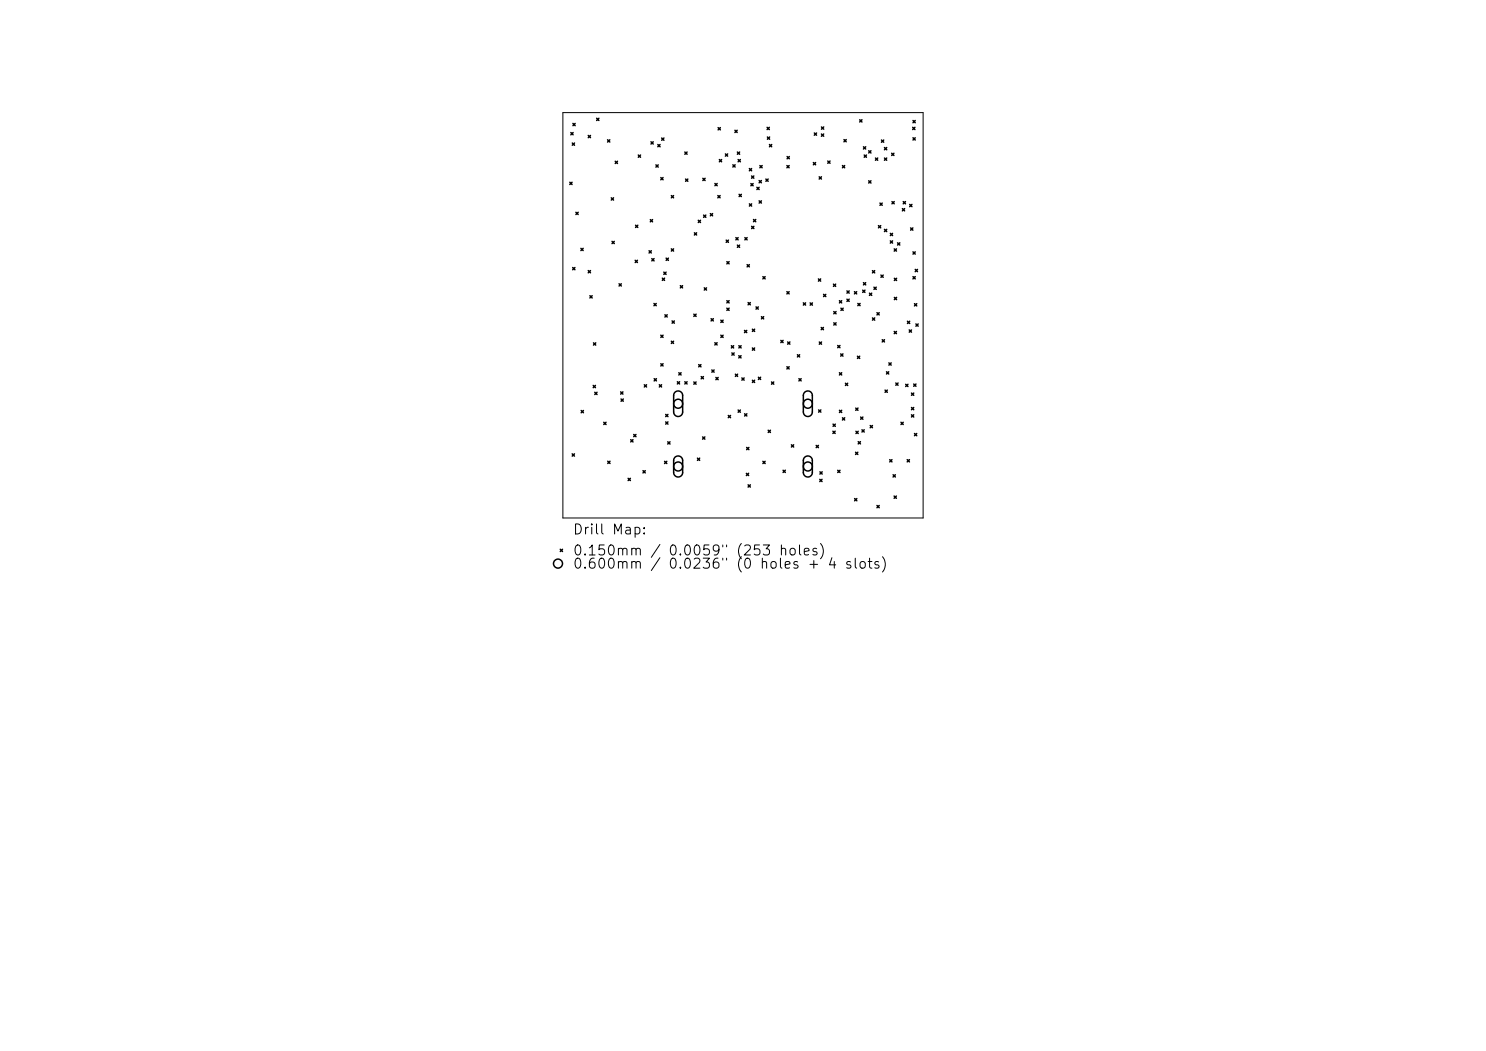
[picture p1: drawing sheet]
<svg xmlns="http://www.w3.org/2000/svg" width="297mm" height="210mm" viewBox="0 0 297 210" stroke-linecap="round" stroke-linejoin="round" font-family="sans-serif">
<defs><g id="words">
<g font-size="2">
<text x="114.4" y="107.3">Drill Map:</text>
<text x="114.4" y="111.5">0.150mm / 0.0059&quot; (253 holes)</text>
<text x="114.4" y="114.1">0.600mm</text>
<text x="133.4" y="114.1">0.0236&quot; (0 holes + 4 slots)</text>
</g>
</g></defs>
<path d="M112.5 22.5h72v81h-72z" fill="none" stroke="#000" stroke-width=".2"/>
<g fill="none" stroke="#000" stroke-width=".3">
<path d="M113.9 36.4l.4 .5M114.1 26.5l.4 .4M114.3 36.4l-.4 .5M114.4 28.6l.4 .4M114.5 24.7l.5 .4M114.5 26.5l-.4 .4M114.8 28.6l-.4 .4M115 24.7l-.5 .4M117.6 27.1l.4 .4M118 27.1l-.4 .4M119.3 23.6l.4 .5M119.7 23.6l-.4 .5"/>
<path d="M121.4 27.9l.5 .5M121.9 27.9l-.5 .5M122.2 39.5l.4 .5M122.6 39.5l-.4 .5M123 32.2l.4 .5M123.4 32.2l-.4 .5M127.6 31l.4 .4M128 31l-.4 .4M130.1 28.3l.5 .5M130.6 28.3l-.5 .5M131.1 32.9l.5 .5M131.5 28.9l.4 .4"/>
<path d="M131.6 32.9l-.5 .5M131.9 28.9l-.4 .4M132.1 35.5l.4 .4M132.2 27.6l.5 .4M132.5 35.5l-.4 .4M132.7 27.6l-.5 .4M134.2 39.1l.4 .4M134.6 39.1l-.4 .4M136.9 30.4l.4 .4M137 35.8l.5 .4M137.3 30.4l-.4 .4M137.5 35.8l-.5 .4"/>
<path d="M140.5 35.6l.4 .5M140.9 35.6l-.4 .5M142.9 36.7l.4 .4M143.3 36.7l-.4 .4M143.5 39.1l.4 .4M143.5 25.5l.5 .5M143.8 31.9l.4 .4M143.9 39.1l-.4 .4M144 25.5l-.5 .5M144.2 31.9l-.4 .4M145 30.8l.4 .4M145.4 30.8l-.4 .4"/>
<path d="M146.5 32.9l.4 .5M146.9 26l.4 .5M146.9 32.9l-.4 .5M147.3 26l-.4 .5M147.4 30.4l.4 .4M147.5 31.9l.5 .4M147.7 38.8l.5 .5M147.8 30.4l-.4 .4M148 31.9l-.5 .4M148.2 38.8l-.5 .5M149.8 33.7l.4 .4M150.1 36.7l.4 .4"/>
<path d="M150.2 35.2l.5 .4M150.2 33.7l-.4 .4M150.5 36.7l-.4 .4M150.7 35.2l-.5 .4M151.3 37.4l.4 .5M151.7 36.1l.5 .4M151.7 37.4l-.4 .5M151.9 33.1l.4 .4M152.2 36.1l-.5 .4M152.3 33.1l-.4 .4M153.1 35.8l.4 .4M153.3 25.4l.5 .5"/>
<path d="M153.4 27.4l.4 .4M153.5 35.8l-.4 .4M153.8 25.4l-.5 .5M153.8 28.9l.4 .4M153.8 27.4l-.4 .4M154.2 28.9l-.4 .4M157.3 33.1l.4 .4M157.3 31.3l.5 .4M157.7 33.1l-.4 .4M157.8 31.3l-.5 .4M162.6 32.5l.4 .4M162.8 26.6l.4 .4"/>
<path d="M163 32.5l-.4 .4M163.2 26.6l-.4 .4M163.7 35.3l.5 .5M164.2 35.3l-.5 .5M164.2 26.8l.4 .4M164.2 25.4l.4 .4M164.6 26.8l-.4 .4M164.6 25.4l-.4 .4M165.4 32.2l.5 .4M165.9 32.2l-.5 .4M168.4 33.1l.4 .4M168.7 27.9l.4 .4"/>
<path d="M168.8 33.1l-.4 .4M169.1 27.9l-.4 .4M171.8 23.9l.5 .5M172.3 23.9l-.5 .5M172.6 29.3l.4 .5M172.7 31l.5 .4M173 29.3l-.4 .5M173.2 31l-.5 .4M173.6 30.1l.5 .5M173.6 36.1l.5 .5M174.1 30.1l-.5 .5M174.1 36.1l-.5 .5"/>
<path d="M175 31.6l.4 .4M175.4 31.6l-.4 .4M176.2 28l.4 .4M176.6 28l-.4 .4M176.8 29.5l.4 .4M176.8 31.6l.4 .4M177.2 29.5l-.4 .4M177.2 31.6l-.4 .4M178.2 30.6l.5 .5M178.7 30.6l-.5 .5M182.4 25.4l.5 .5M182.5 24.1l.4 .4"/>
<path d="M182.5 27.5l.4 .5M182.9 25.4l-.5 .5M182.9 24.1l-.4 .4M182.9 27.5l-.4 .5M114.5 53.5l.4 .4M114.9 53.5l-.4 .4M115.1 42.4l.5 .5M115.6 42.4l-.5 .5M116.1 49.6l.5 .5M116.6 49.6l-.5 .5M117.6 54.1l.4 .4M117.9 59.1l.5 .4"/>
<path d="M118 54.1l-.4 .4M118.4 59.1l-.5 .4M122.3 48.2l.5 .5M122.8 48.2l-.5 .5M123.7 56.7l.5 .5M124.2 56.7l-.5 .5M127 52l.4 .5M127 45l.5 .5M127.4 52l-.4 .5M127.5 45l-.5 .5M129.7 50.1l.5 .5M130 43.9l.4 .4"/>
<path d="M130.2 50.1l-.5 .5M130.3 51.7l.4 .4M130.4 43.9l-.4 .4M130.7 51.7l-.4 .4M132.4 55.6l.4 .4M132.7 54.4l.4 .4M132.8 55.6l-.4 .4M133.1 54.4l-.4 .4M133.1 51.6l.5 .4M133.6 51.6l-.5 .4M134.2 49.7l.4 .5M134.6 49.7l-.4 .5"/>
<path d="M136 57.1l.4 .4M136.4 57.1l-.4 .4M138.8 46.5l.4 .5M139.2 46.5l-.4 .5M139.6 44l.4 .5M140 44l-.4 .5M140.6 43l.5 .4M140.8 57.5l.4 .5M141.1 43l-.5 .4M141.2 57.5l-.4 .5M142 42.7l.4 .4M142.4 42.7l-.4 .4"/>
<path d="M145.1 48l.5 .4M145.3 52.3l.4 .4M145.6 48l-.5 .4M145.7 52.3l-.4 .4M147.1 47.5l.4 .4M147.4 49l.4 .4M147.5 47.5l-.4 .4M147.8 49l-.4 .4M148.9 47.5l.4 .4M149.3 47.5l-.4 .4M149.3 52.9l.5 .4M149.8 52.9l-.5 .4"/>
<path d="M149.8 40.7l.4 .5M150.2 40.7l-.4 .5M150.2 45.2l.5 .5M150.6 43.9l.5 .4M150.7 45.2l-.5 .5M151.1 43.9l-.5 .4M151.7 40.1l.5 .5M152.2 40.1l-.5 .5M152.5 55.3l.4 .4M152.9 55.3l-.4 .4M157.3 58.3l.4 .4M157.7 58.3l-.4 .4"/>
<path d="M163.6 55.7l.4 .5M164 55.7l-.4 .5M164.6 58.8l.5 .5M165.1 58.8l-.5 .5M166.6 56.8l.4 .4M167 56.8l-.4 .4M169.3 58.1l.4 .5M169.3 59.8l.4 .4M169.7 58.1l-.4 .5M169.7 59.8l-.4 .4M170.8 58.3l.4 .4M171.2 58.3l-.4 .4"/>
<path d="M172.4 58l.5 .4M172.6 56.5l.4 .4M172.9 58l-.5 .4M173 56.5l-.4 .4M173.8 58.6l.4 .4M174.2 58.6l-.4 .4M174.4 54.1l.4 .4M174.7 57.4l.4 .4M174.8 54.1l-.4 .4M175.1 57.4l-.4 .4M175.6 45.1l.4 .4M175.9 40.6l.4 .4"/>
<path d="M176 45.1l-.4 .4M176.1 55l.4 .4M176.3 40.6l-.4 .4M176.5 55l-.4 .4M176.8 45.8l.4 .5M177.2 45.8l-.4 .5M177.9 46.6l.5 .5M177.9 48.1l.5 .5M178.3 40.3l.4 .4M178.4 46.6l-.5 .5M178.4 48.1l-.5 .5M178.7 40.3l-.4 .4"/>
<path d="M178.7 49.7l.5 .5M178.8 55.6l.4 .5M178.8 59.4l.4 .5M179.2 49.7l-.5 .5M179.2 55.6l-.4 .5M179.2 59.4l-.4 .5M179.4 48.5l.4 .5M179.8 48.5l-.4 .5M180.4 41.7l.4 .4M180.5 40.3l.5 .4M180.8 41.7l-.4 .4M181 40.3l-.5 .4"/>
<path d="M181.8 40.8l.5 .5M182 45.5l.5 .5M182.3 40.8l-.5 .5M182.5 45.5l-.5 .5M182.5 50.3l.4 .5M182.5 55.3l.4 .4M182.9 55.3l-.4 .4M182.9 50.3l-.4 .5M182.9 53.8l.5 .5M183.4 53.8l-.5 .5M118.6 77l.4 .5M118.6 68.5l.5 .5"/>
<path d="M118.9 78.4l.4 .4M119 77l-.4 .5M119.1 68.5l-.5 .5M119.3 78.4l-.4 .4M124.1 78.3l.4 .5M124.1 79.7l.5 .5M124.5 78.3l-.4 .5M124.6 79.7l-.5 .5M128.8 76.9l.4 .4M129.2 76.9l-.4 .4M130.7 60.6l.5 .5M130.7 75.7l.5 .4"/>
<path d="M131.2 60.6l-.5 .5M131.2 75.7l-.5 .4M131.8 76.9l.4 .4M132.1 67l.4 .4M132.1 72.7l.4 .4M132.2 76.9l-.4 .4M132.5 67l-.4 .4M132.5 72.7l-.4 .4M132.9 62.9l.5 .4M133.4 62.9l-.5 .4M134.2 68.2l.4 .4M134.3 64.1l.5 .5"/>
<path d="M134.6 68.2l-.4 .4M134.8 64.1l-.5 .5M134.9 78.4a.9 .9 0 0 1 1-.2 .9 .9 0 0 1 .5 .8v3.3a.9 .9 0 0 1-.9 .9 .9 .9 0 0 1-.9-.9v-3.4zM135.4 76.3l.4 .4M135.7 74.5l.4 .4M135.8 76.3l-.4 .4M136.1 74.5l-.4 .4M136.9 76.3l.4 .4M137.3 76.3l-.4 .4M138.7 62.8l.4 .4M138.7 76.3l.4 .5M139.1 62.8l-.4 .4"/>
<path d="M139.1 76.3l-.4 .5M139.7 72.9l.4 .4M140.1 72.9l-.4 .4M140.1 75.2l.5 .5M140.6 75.2l-.5 .5M142.1 63.7l.5 .4M142.3 73.9l.4 .5M142.6 63.7l-.5 .4M142.7 73.9l-.4 .5M142.9 68.5l.4 .4M143.1 75.4l.4 .5M143.3 68.5l-.4 .4"/>
<path d="M143.5 75.4l-.4 .5M144.1 64l.4 .4M144.1 67l.4 .4M144.5 64l-.4 .4M144.5 67l-.4 .4M145.3 60.1l.4 .4M145.3 61.6l.4 .4M145.7 60.1l-.4 .4M145.7 61.6l-.4 .4M146.2 69.1l.4 .4M146.3 70.5l.4 .5M146.6 69.1l-.4 .4"/>
<path d="M146.7 70.5l-.4 .5M147 74.8l.4 .4M147.4 74.8l-.4 .4M147.7 71.1l.4 .4M147.7 69.1l.4 .4M148.1 71.1l-.4 .4M148.1 69.1l-.4 .4M148.3 75.5l.4 .5M148.7 75.5l-.4 .5M148.8 66l.5 .5M149.3 66l-.5 .5M149.5 60.5l.5 .4"/>
<path d="M150 60.5l-.5 .4M150.4 65.8l.4 .4M150.4 69.5l.4 .5M150.4 76l.4 .4M150.8 65.8l-.4 .4M150.8 69.5l-.4 .5M150.8 76l-.4 .4M151.1 61.3l.5 .5M151.6 61.3l-.5 .5M151.6 75.4l.4 .4M152 75.4l-.4 .4M152.2 63.3l.4 .4"/>
<path d="M152.6 63.3l-.4 .4M154.2 76.3l.5 .5M154.7 76.3l-.5 .5M156.1 68l.4 .5M156.5 68l-.4 .5M157.3 73.3l.4 .4M157.4 68.3l.5 .5M157.7 73.3l-.4 .4M157.9 68.3l-.5 .5M159.4 70.9l.4 .4M159.7 75.7l.4 .4M159.8 70.9l-.4 .4"/>
<path d="M160.1 75.7l-.4 .4M160.6 60.5l.4 .5M160.8 78.4a.9 .9 0 0 1 1-.2 .9 .9 0 0 1 .6 .8v3.3a.9 .9 0 0 1-.9 .9 .9 .9 0 0 1-.9-.9v-3.4zM161 60.5l-.4 .5M161.9 60.5l.5 .5M162.4 60.5l-.5 .5M163.7 68.3l.5 .5M164.1 65.4l.5 .5M164.2 68.3l-.5 .5M164.6 65.4l-.5 .5M166.7 62.3l.4 .4M166.7 64.5l.4 .5"/>
<path d="M167.1 62.3l-.4 .4M167.1 64.5l-.4 .5M167.4 69l.5 .5M167.8 60.1l.4 .4M167.8 74.5l.4 .4M167.9 69l-.5 .5M168 70.7l.5 .5M168.1 61.6l.4 .4M168.2 60.1l-.4 .4M168.2 74.5l-.4 .4M168.5 70.7l-.5 .5M168.5 61.6l-.4 .4"/>
<path d="M169 76.6l.4 .4M169.4 76.6l-.4 .4M171.4 71.2l.4 .4M171.5 60.6l.4 .5M171.8 71.2l-.4 .4M171.9 60.6l-.4 .5M174.4 63.5l.4 .5M174.8 63.5l-.4 .5M175.3 62.5l.4 .4M175.7 62.5l-.4 .4M176.3 67.9l.5 .4M176.8 67.9l-.5 .4"/>
<path d="M176.9 77.9l.4 .5M177.2 74.3l.4 .4M177.3 77.9l-.4 .5M177.6 74.3l-.4 .4M177.7 72.5l.4 .5M178.1 72.5l-.4 .5M178.7 66.2l.5 .5M179 76.5l.5 .5M179.2 66.2l-.5 .5M179.5 76.5l-.5 .5M181 76.8l.5 .4M181.4 64.2l.4 .4"/>
<path d="M181.5 76.8l-.5 .4M181.7 65.9l.5 .5M181.8 64.2l-.4 .4M182.2 65.9l-.5 .5M182.2 78.5l.4 .5M182.6 76.7l.5 .5M182.6 78.5l-.4 .5M182.8 60.7l.4 .4M183.1 64.7l.4 .5M183.1 76.7l-.5 .5M183.2 60.7l-.4 .4M183.5 64.7l-.4 .5"/>
<path d="M114.4 90.7l.4 .4M114.8 90.7l-.4 .4M116.2 82l.4 .5M116.6 82l-.4 .5M120.7 84.4l.4 .4M121.1 84.4l-.4 .4M121.5 92.2l.4 .4M121.9 92.2l-.4 .4M125.5 95.6l.5 .4M126 95.6l-.5 .4M126.1 87.9l.4 .4M126.5 87.9l-.4 .4"/>
<path d="M126.7 86.8l.4 .5M127.1 86.8l-.4 .5M128.5 94l.5 .5M129 94l-.5 .5M132.8 92.2l.5 .4M133.1 82.8l.4 .5M133.1 84.3l.4 .5M133.3 92.2l-.5 .4M133.5 88.3l.4 .4M133.5 82.8l-.4 .5M133.5 84.3l-.4 .5M133.9 88.3l-.4 .4"/>
<path d="M134.6 94.4a.9 .9 0 0 0 .9 .9 .9 .9 0 0 0 .9-.9M134.6 94.4v-2.4a.9 .9 0 0 1 .9-.9 .9 .9 0 0 1 .9 .9v2.4M139.4 91.5l.4 .5M139.8 91.5l-.4 .5M140.4 87.3l.5 .5M140.9 87.3l-.5 .5M145.6 83l.4 .5M146 83l-.4 .5M147.5 81.9l.5 .5M148 81.9l-.5 .5M148.8 82.7l.5 .4M149.2 94.6l.4 .4"/>
<path d="M149.2 89.4l.5 .5M149.3 82.7l-.5 .4M149.5 96.9l.5 .4M149.6 94.6l-.4 .4M149.7 89.4l-.5 .5M150 96.9l-.5 .4M152.5 92.2l.4 .4M152.9 92.2l-.4 .4M153.5 86l.5 .4M154 86l-.5 .4M156.5 94l.5 .4M157 94l-.5 .4"/>
<path d="M158.2 88.9l.4 .4M158.6 88.9l-.4 .4M160.6 94.4a.9 .9 0 0 0 .9 .9 .9 .9 0 0 0 .9-.9M160.6 94.4v-2.4a.9 .9 0 0 1 .9-.9 .9 .9 0 0 1 .9 .9v2.4M163.1 89l.5 .4M163.6 89l-.5 .4M163.6 81.9l.5 .5M163.8 95.8l.5 .4M163.9 94.3l.4 .4M164.1 81.9l-.5 .5M164.3 95.8l-.5 .4M164.3 94.3l-.4 .4"/>
<path d="M166.5 86.2l.4 .4M166.5 84.7l.5 .5M166.9 86.2l-.4 .4M167 84.7l-.5 .5M167.4 94l.5 .4M167.8 82l.4 .4M167.9 94l-.5 .4M168.2 82l-.4 .4M168.4 83.5l.4 .4M168.8 83.5l-.4 .4M170.8 99.6l.5 .5M171 90.4l.4 .4"/>
<path d="M171 81.5l.5 .5M171.1 86.2l.4 .4M171.3 99.6l-.5 .5M171.4 90.4l-.4 .4M171.5 81.5l-.5 .5M171.5 86.2l-.4 .4M171.5 88.2l.5 .5M172 88.2l-.5 .5M172 83.3l.5 .5M172.3 85.9l.4 .4M172.5 83.3l-.5 .5M172.7 85.9l-.4 .4"/>
<path d="M173.9 85l.5 .5M174.4 85l-.5 .5M177.8 91.8l.5 .5M178.3 91.8l-.5 .5M178.5 94.9l.4 .4M178.7 99.1l.5 .5M178.9 94.9l-.4 .4M179.2 99.1l-.5 .5M180.1 84.4l.4 .4M180.5 84.4l-.4 .4M181.3 91.8l.5 .5M181.8 91.8l-.5 .5"/>
<path d="M182.2 81.4l.4 .5M182.2 82.9l.4 .4M182.6 81.4l-.4 .5M182.6 82.9l-.4 .4M182.8 86.6l.4 .5M183.2 86.6l-.4 .5M112 109.8l.4 .4M112.4 109.8l-.4 .4M175.3 101l.4 .5M175.7 101l-.4 .5"/>
<circle cx="135.5" cy="80.7" r=".9"/>
<circle cx="135.5" cy="93.2" r=".9"/>
<circle cx="161.5" cy="93.2" r=".9"/>
<circle cx="161.5" cy="80.7" r=".9"/>
<circle cx="111.5" cy="112.6" r=".9"/>
</g>
<use href="#words"/>
</svg>
